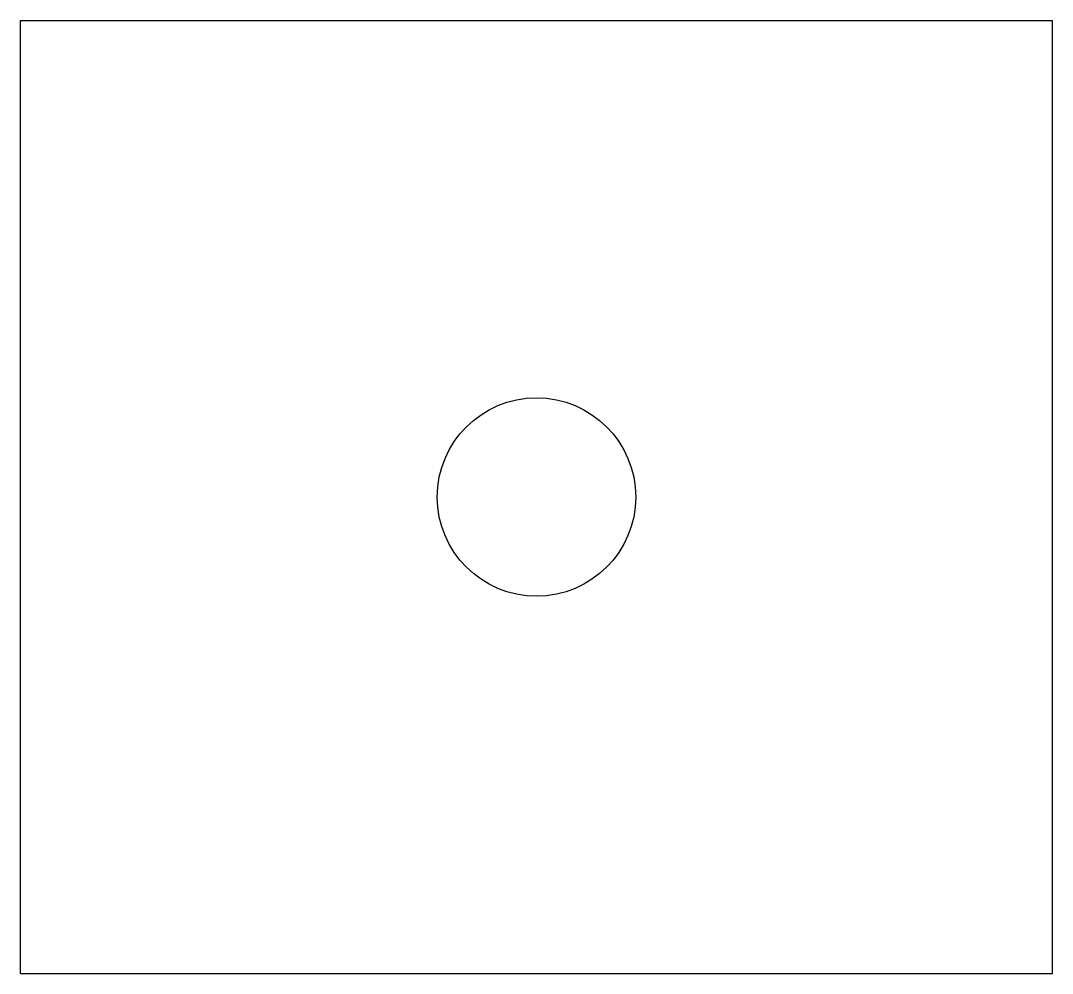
# Model space of a CAD drawing. Extents: x 95 to 355, y 15 to 255.
import ezdxf

# ---------------------------------------------------------------- set-up
doc = ezdxf.new("R2010")
doc.units = 0
doc.layers.get('0').update_dxf_attribs({"linetype": 'CONTINUOUS'})

msp = doc.modelspace()

# ---------------------------------------------------------------- linework, layer by layer
at = {"color": 54, "linetype": 'CONTINUOUS'}
for p, q in [((95, 255), (355, 255)), ((95, 15), (95, 255)), ((355, 15), (355, 255)), ((95, 15), (355, 15))]:
    msp.add_line(p, q, dxfattribs=at)
at = {"color": 94, "linetype": 'CONTINUOUS'}
msp.add_circle((225, 135), 25, dxfattribs=at)

doc.saveas('drawing.dxf')
